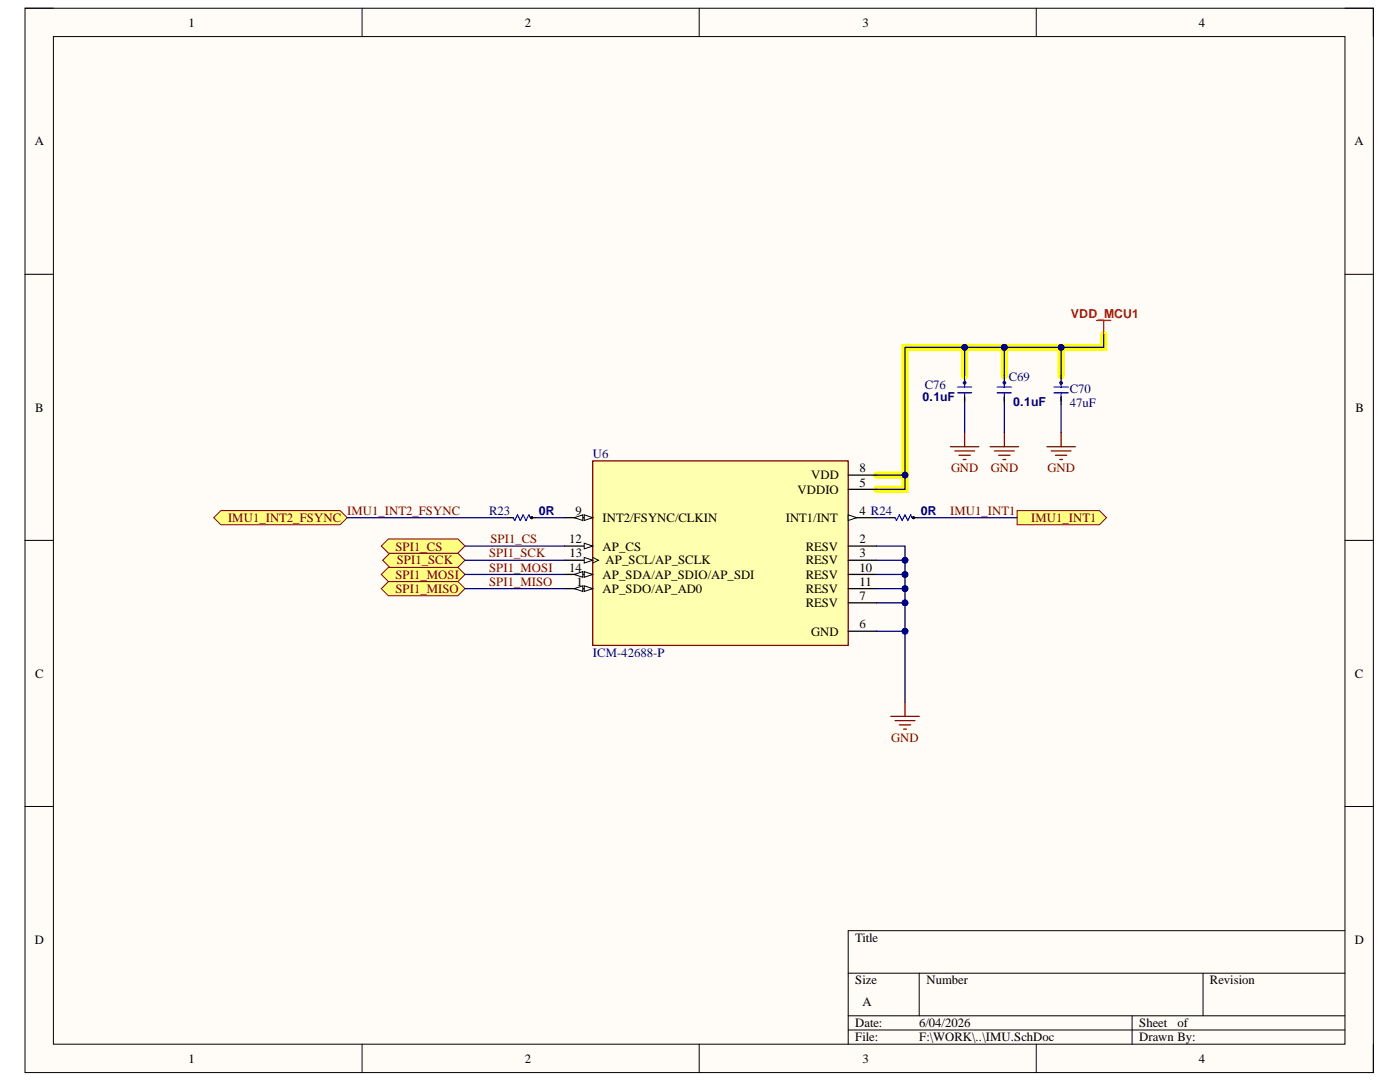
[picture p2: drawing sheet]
<svg xmlns="http://www.w3.org/2000/svg" width="279mm" height="216mm" viewBox="0 0 279 216" stroke-linecap="round" stroke-linejoin="round" font-family="sans-serif">
<defs><g id="words">
<g font-size="2.5">
<text x="37.6" y="5.3">1</text>
<text x="104.7" y="5.3">2</text>
<text x="172.1" y="5.3">3</text>
<text x="239.3" y="5.3">4</text>
<text x="6.9" y="29">A</text>
<text x="270.3" y="29">A</text>
<text x="7" y="82.1">B</text>
<text x="270.5" y="82.1">B</text>
<text x="161.9" y="95.6">VDD</text>
<text x="171.5" y="94.2">8</text>
<text x="159.2" y="98.5">VDDIO</text>
<text x="171.5" y="97.1">5</text>
<text x="114.9" y="102.7">9</text>
<text x="120.3" y="104.2">INT2/FSYNC/CLKIN</text>
<text x="156.8" y="104.2">INT1/INT</text>
<text x="171.5" y="102.7">4 R24</text>
<text x="113.6" y="108.4">12</text>
<text x="113.7" y="111.2">13</text>
<text x="120.3" y="109.8">AP_CS</text>
<text x="120.9" y="112.6">AP_SCL/AP_SCLK</text>
<text x="160.8" y="109.8">RESV</text>
<text x="160.8" y="112.6">RESV</text>
<text x="171.5" y="108.4">2</text>
<text x="171.5" y="111.2">3</text>
<text x="113.6" y="114.1">14</text>
<text x="115" y="116.9">1</text>
<text x="120.3" y="115.5">AP_SDA/AP_SDIO/AP_SDI</text>
<text x="120.3" y="118.3">AP_SDO/AP_AD0</text>
<text x="160.8" y="115.5">RESV</text>
<text x="160.8" y="118.3">RESV</text>
<text x="171.5" y="114.1">10</text>
<text x="171.5" y="116.9">11</text>
<text x="171.5" y="119.7">7</text>
<text x="160.8" y="121.2">RESV</text>
<text x="171.5" y="125.4">6</text>
<text x="161.9" y="126.8">GND</text>
<text x="7" y="135.2">C</text>
<text x="270.4" y="135.2">C</text>
<text x="6.9" y="188.3">D</text>
<text x="170.7" y="188">Title</text>
<text x="270.4" y="188.3">D</text>
<text x="170.7" y="196.4">Size</text>
<text x="184.9" y="196.4">Number</text>
<text x="241.5" y="196.4">Revision</text>
<text x="172.1" y="200.7">A</text>
<text x="170.7" y="205">Date:</text>
<text x="170.7" y="207.8">File:</text>
<text x="183.5" y="205">6/04/2026</text>
<text x="183.5" y="207.8">F:\WORK\..\IMU.SchDoc</text>
<text x="227.4" y="205">Sheet</text>
<text x="227.4" y="207.8">Drawn By:</text>
<text x="235" y="205">of</text>
<text x="37.6" y="212.1">1</text>
<text x="104.7" y="212.1">2</text>
<text x="172.1" y="212.1">3</text>
<text x="239.3" y="212.1">4</text>
</g>
<text font-size="2.5" fill="#f00" x="213.7" y="63.4">VDD_MCU1</text>
<g font-size="2.5" fill="#000080">
<text x="184.6" y="77.5">C76</text>
<text x="201.3" y="76.1">C69</text>
<text x="184" y="80.1">0.1uF</text>
<text x="202.1" y="81">0.1uF</text>
<text x="213.5" y="81.2">47uF</text>
<text x="213.5" y="78.4">C70</text>
<text x="118.3" y="91.4">U6</text>
<text x="97.6" y="102.7">R23</text>
<text x="107.5" y="102.7">0R</text>
<text x="183.7" y="102.7">0R</text>
<text x="118.3" y="131.1">ICM-42688-P</text>
</g>
<g font-size="2.5" fill="#800000">
<text x="189.8" y="94.2">GND</text>
<text x="197.7" y="94.2">GND</text>
<text x="209.1" y="94.2">GND</text>
<text x="45.5" y="104.2">IMU1_INT2_FSYNC</text>
<text x="69.3" y="102.7">IMU1_INT2_FSYNC</text>
<text x="189.6" y="102.7">IMU1_INT1</text>
<text x="205.8" y="104.2">IMU1_INT1</text>
<text x="78.9" y="109.8">SPI1_CS</text>
<text x="79.2" y="112.6">SPI1_SCK</text>
<text x="97.6" y="111.2">SPI1_SCK</text>
<text x="97.9" y="108.4">SPI1_CS</text>
<text x="78.9" y="118.3">SPI1_MISO</text>
<text x="78.9" y="115.5">SPI1_MOSI</text>
<text x="97.6" y="114.1">SPI1_MOSI</text>
<text x="97.6" y="116.9">SPI1_MISO</text>
<text x="177.9" y="148.1">GND</text>
</g>
</g></defs>
<path d="M5 1.6h269.1v212.4h-269.1z" fill-rule="evenodd" fill="#fffcf8"/>
<path d="M5 1.6h269.1v212.4h-269.1z" fill="none" stroke="#000" stroke-width=".2"/>
<path d="M10.7 7.3h257.7v201.1h-257.7z" fill-rule="evenodd" fill="#fffcf8"/>
<g fill="none" stroke="#000" stroke-width=".2">
<path d="M5 1.6h5.7M10.7 7.3h257.7v201.1h-257.7zM72.3 1.6v5.7M139.5 1.6v5.7M206.8 1.6v5.7M268.4 1.6h5.7v5.7M5 54.7h5.7M268.4 54.7h5.7M5 107.8h5.7M268.4 107.8h5.7M5 160.9h5.7M268.4 160.9h5.7"/>
<path d="M169.3 194.2h99.1M183.4 194.2v8.5M240.1 194.2v8.5M268.4 185.7h-99.1v22.7M72.3 208.4v5.6M139.5 208.4v5.6M169.3 202.7h99.1M169.3 205.5h99.1M206.8 208.4v5.6M225.9 202.7v5.7M274.1 208.4v5.6"/>
</g>
<path d="M192.5 75v-5.7h-11.9v25.5M192.5 69.3h7.9M200.4 69.3v5.7M211.8 69.3v5.7M220.3 66.8v2.5h-19.9M174.9 94.8h5.7v2.8h-5.7" fill="none" stroke="#ff0" stroke-width="1.4"/>
<path d="M118.3 92h51v36.8h-51z" fill-rule="evenodd" fill="#ffffb0"/>
<path d="M118.3 92h51v36.8h-51z" fill="none" stroke="#800000" stroke-width=".25"/>
<path d="M112.6 103.3h5.7" fill="none" stroke="#000" stroke-width=".25"/>
<path d="M116.6 102.7l1.7 .6-1.7 .6z" fill="#f8fcff"/>
<path d="M116.6 102.7l1.7 .6-1.7 .6z" fill="none" stroke="#000" stroke-width=".2"/>
<path d="M114.6 103.3l1.7-.6v1.2z" fill="#f8fcff"/>
<path d="M114.6 103.3l1.7-.6v1.2z" fill="none" stroke="#000" stroke-width=".2"/>
<path d="M112.6 109h5.7" fill="none" stroke="#000" stroke-width=".25"/>
<path d="M116.6 108.4l1.7 .6-1.7 .5z" fill="#f8fcff"/>
<path d="M116.6 108.4l1.7 .6-1.7 .5z" fill="none" stroke="#000" stroke-width=".2"/>
<path d="M112.6 111.8h5.7" fill="none" stroke="#000" stroke-width=".25"/>
<path d="M116.6 111.2l1.7 .6-1.7 .6z" fill="#f8fcff"/>
<path d="M116.6 111.2l1.7 .6-1.7 .6zM118.3 111.2l1.1 .6-1.1 .6" fill="none" stroke="#000" stroke-width=".2"/>
<path d="M112.6 114.6h5.7" fill="none" stroke="#000" stroke-width=".25"/>
<path d="M116.6 114.1l1.7 .5-1.7 .6z" fill="#f8fcff"/>
<path d="M116.6 114.1l1.7 .5-1.7 .6z" fill="none" stroke="#000" stroke-width=".2"/>
<path d="M114.6 114.6l1.7-.5v1.1z" fill="#f8fcff"/>
<path d="M114.6 114.6l1.7-.5v1.1z" fill="none" stroke="#000" stroke-width=".2"/>
<path d="M112.6 117.5h5.7" fill="none" stroke="#000" stroke-width=".25"/>
<path d="M116.6 116.9l1.7 .6-1.7 .5z" fill="#f8fcff"/>
<path d="M116.6 116.9l1.7 .6-1.7 .5z" fill="none" stroke="#000" stroke-width=".2"/>
<path d="M114.6 117.5l1.7-.6v1.1z" fill="#f8fcff"/>
<path d="M114.6 117.5l1.7-.6v1.1z" fill="none" stroke="#000" stroke-width=".2"/>
<path d="M169.3 94.8h5.6M169.3 97.6h5.6M169.3 103.3h5.6" fill="none" stroke="#000" stroke-width=".25"/>
<path d="M169.3 102.7l1.7 .6-1.7 .6z" fill="#f8fcff"/>
<path d="M169.3 102.7l1.7 .6-1.7 .6z" fill="none" stroke="#000" stroke-width=".2"/>
<path d="M211.8 75v1.4M211.8 79.2v1.4M169.3 109h5.6M169.3 111.8h5.6M169.3 114.6h5.6M169.3 117.5h5.6M169.3 120.3h5.6M169.3 126h5.6" fill="none" stroke="#000" stroke-width=".25"/>
<g fill="none" stroke="#800000" stroke-width=".25">
<path d="M197.6 89.1h5.7M198.5 90h3.9M199.3 90.8h2.3M200.2 91.7h.5M200.4 86.3v2.8M208.9 89.1h5.7M209.8 90h4M210.6 90.8h2.3M211.5 91.7h.6M211.8 86.3v2.8M177.8 142.9h5.6M178.6 143.8h4"/>
<path d="M179.5 144.6h2.2M180.3 145.5h.6M180.6 140.1v2.8"/>
</g>
<path d="M210.4 78.4h2.8M210.4 77.2h2.8M211.8 76.4v.8M211.8 78.4v1.7" fill="none" stroke="#00f" stroke-width=".25"/>
<circle cx="211.8" cy="76.4" r=".28" fill="#000"/>
<circle cx="211.8" cy="76.4" r=".28" fill="none" stroke="#00f" stroke-width=".2"/>
<path d="M76.1 117.5l1.4-1.5h13.9l1.4 1.5-1.4 1.4h-13.9z" fill-rule="evenodd" fill="#ffff80"/>
<path d="M76.1 117.5l1.4-1.5h13.9l1.4 1.5-1.4 1.4h-13.9z" fill="none" stroke="#800000" stroke-width=".2"/>
<path d="M42.7 103.3l1.4-1.4h23.8l1.4 1.4-1.4 1.4h-23.8z" fill-rule="evenodd" fill="#ffff80"/>
<path d="M42.7 103.3l1.4-1.4h23.8l1.4 1.4-1.4 1.4h-23.8z" fill="none" stroke="#800000" stroke-width=".2"/>
<path d="M76.1 114.6l1.4-1.4h13.9l1.4 1.4-1.4 1.4h-13.9z" fill-rule="evenodd" fill="#ffff80"/>
<path d="M76.1 114.6l1.4-1.4h13.9l1.4 1.4-1.4 1.4h-13.9z" fill="none" stroke="#800000" stroke-width=".2"/>
<path d="M76.4 111.8l1.4-1.4h13.6l1.4 1.4-1.4 1.4h-13.6z" fill-rule="evenodd" fill="#ffff80"/>
<path d="M76.4 111.8l1.4-1.4h13.6l1.4 1.4-1.4 1.4h-13.6z" fill="none" stroke="#800000" stroke-width=".2"/>
<path d="M76.1 109l1.4-1.5h13.9l1.4 1.5-1.4 1.4h-13.9z" fill-rule="evenodd" fill="#ffff80"/>
<path d="M76.1 109l1.4-1.5h13.9l1.4 1.5-1.4 1.4h-13.9z" fill="none" stroke="#800000" stroke-width=".2"/>
<path d="M203 101.9h16.4l1.4 1.4-1.4 1.4h-16.4z" fill-rule="evenodd" fill="#ffff80"/>
<path d="M203 101.9h16.4l1.4 1.4-1.4 1.4h-16.4z" fill="none" stroke="#800000" stroke-width=".2"/>
<path d="M218.9 63.9h2.8M220.3 63.9v2.9" fill="none" stroke="#f00" stroke-width=".25"/>
<path d="M191.1 78.4h2.8M191.1 77.2h2.8M192.5 76.4v.8M192.5 78.4v1.7M199 78.4h2.9M199 77.2h2.9M200.4 76.4v.8M200.4 78.4v1.7M102.4 103.3l.3 .6 .6-1.2 .5 1.2 .6-1.2 .6 1.2 .5-1.2 .3 .6M178.6 103.3l.3 .6 .6-1.2 .5 1.2 .6-1.2 .6 1.2 .5-1.2 .3 .6" fill="none" stroke="#00f" stroke-width=".25"/>
<g fill="none" stroke="#000" stroke-width=".25">
<path d="M192.5 75v1.4M192.5 79.2v1.4M200.4 75v1.4M200.4 79.2v1.4M101.3 103.3h1.1M105.8 103.3h1.2M177.5 103.3h1.1M182 103.3h1.2"/>
<circle cx="106.1" cy="103.3" r=".17"/>
<circle cx="182.3" cy="103.3" r=".17"/>
</g>
<g fill="#000">
<circle cx="192.5" cy="76.4" r=".28"/>
<circle cx="200.4" cy="76.4" r=".28"/>
</g>
<g fill="none" stroke="#00f" stroke-width=".2">
<circle cx="192.5" cy="76.4" r=".28"/>
<circle cx="200.4" cy="76.4" r=".28"/>
</g>
<path d="M189.7 89.1h5.6M190.5 90h4M191.4 90.8h2.2M192.2 91.7h.6M192.5 86.3v2.8" fill="none" stroke="#800000" stroke-width=".25"/>
<path d="M174.9 126h5.7v14.1" fill="none" stroke="#000080" stroke-width=".25"/>
<circle cx="180.6" cy="125.9" r=".57" fill="#000080"/>
<circle cx="180.6" cy="125.9" r=".57" fill="none" stroke="#000080" stroke-width=".2"/>
<path d="M174.9 120.3h5.7v5.7" fill="none" stroke="#000080" stroke-width=".25"/>
<circle cx="180.6" cy="120.3" r=".57" fill="#000080"/>
<circle cx="180.6" cy="120.3" r=".57" fill="none" stroke="#000080" stroke-width=".2"/>
<circle cx="180.6" cy="125.9" r=".57" fill="#000080"/>
<circle cx="180.6" cy="125.9" r=".57" fill="none" stroke="#000080" stroke-width=".2"/>
<path d="M174.9 117.5h5.7v2.8" fill="none" stroke="#000080" stroke-width=".25"/>
<circle cx="180.6" cy="117.5" r=".57" fill="#000080"/>
<circle cx="180.6" cy="117.5" r=".57" fill="none" stroke="#000080" stroke-width=".2"/>
<circle cx="180.6" cy="120.3" r=".57" fill="#000080"/>
<circle cx="180.6" cy="120.3" r=".57" fill="none" stroke="#000080" stroke-width=".2"/>
<path d="M174.9 114.6h5.7v2.9" fill="none" stroke="#000080" stroke-width=".25"/>
<circle cx="180.6" cy="114.6" r=".57" fill="#000080"/>
<circle cx="180.6" cy="114.6" r=".57" fill="none" stroke="#000080" stroke-width=".2"/>
<circle cx="180.6" cy="117.5" r=".57" fill="#000080"/>
<circle cx="180.6" cy="117.5" r=".57" fill="none" stroke="#000080" stroke-width=".2"/>
<path d="M174.9 111.8h5.7v2.8" fill="none" stroke="#000080" stroke-width=".25"/>
<circle cx="180.6" cy="111.8" r=".57" fill="#000080"/>
<circle cx="180.6" cy="111.8" r=".57" fill="none" stroke="#000080" stroke-width=".2"/>
<circle cx="180.6" cy="114.6" r=".57" fill="#000080"/>
<circle cx="180.6" cy="114.6" r=".57" fill="none" stroke="#000080" stroke-width=".2"/>
<path d="M174.9 109h5.7v2.8" fill="none" stroke="#000080" stroke-width=".25"/>
<circle cx="180.6" cy="111.8" r=".57" fill="#000080"/>
<circle cx="180.6" cy="111.8" r=".57" fill="none" stroke="#000080" stroke-width=".2"/>
<path d="M174.9 94.8h5.7v2.8h-5.7M200.4 80.6v5.7M211.8 80.6v5.7" fill="none" stroke="#000080" stroke-width=".25"/>
<circle cx="180.6" cy="94.8" r=".57" fill="#000080"/>
<circle cx="180.6" cy="94.8" r=".57" fill="none" stroke="#000080" stroke-width=".2"/>
<path d="M211.8 69.3v5.7" fill="none" stroke="#000080" stroke-width=".25"/>
<circle cx="211.8" cy="69.3" r=".57" fill="#000080"/>
<circle cx="211.8" cy="69.3" r=".57" fill="none" stroke="#000080" stroke-width=".2"/>
<path d="M200.4 69.3v5.7" fill="none" stroke="#000080" stroke-width=".25"/>
<circle cx="200.4" cy="69.3" r=".56" fill="#000080"/>
<circle cx="200.4" cy="69.3" r=".56" fill="none" stroke="#000080" stroke-width=".2"/>
<path d="M220.3 66.8v2.5h-19.9M69.3 103.3h32M92.8 117.5h19.8M92.8 114.6h19.8M92.8 111.8h19.8M92.8 109h19.8M107 103.3h5.6M174.9 103.3h2.6M183.2 103.3h19.8" fill="none" stroke="#000080" stroke-width=".25"/>
<circle cx="200.4" cy="69.3" r=".56" fill="#000080"/>
<circle cx="200.4" cy="69.3" r=".56" fill="none" stroke="#000080" stroke-width=".2"/>
<circle cx="211.8" cy="69.3" r=".57" fill="#000080"/>
<circle cx="211.8" cy="69.3" r=".57" fill="none" stroke="#000080" stroke-width=".2"/>
<path d="M192.5 69.3h7.9" fill="none" stroke="#000080" stroke-width=".25"/>
<circle cx="192.5" cy="69.3" r=".56" fill="#000080"/>
<circle cx="192.5" cy="69.3" r=".56" fill="none" stroke="#000080" stroke-width=".2"/>
<circle cx="200.4" cy="69.3" r=".56" fill="#000080"/>
<circle cx="200.4" cy="69.3" r=".56" fill="none" stroke="#000080" stroke-width=".2"/>
<path d="M192.5 75v-5.7h-11.9v25.5M192.5 80.6v5.7" fill="none" stroke="#000080" stroke-width=".25"/>
<circle cx="180.6" cy="94.8" r=".57" fill="#000080"/>
<circle cx="180.6" cy="94.8" r=".57" fill="none" stroke="#000080" stroke-width=".2"/>
<circle cx="192.5" cy="69.3" r=".56" fill="#000080"/>
<circle cx="192.5" cy="69.3" r=".56" fill="none" stroke="#000080" stroke-width=".2"/>
<use href="#words"/>
</svg>
